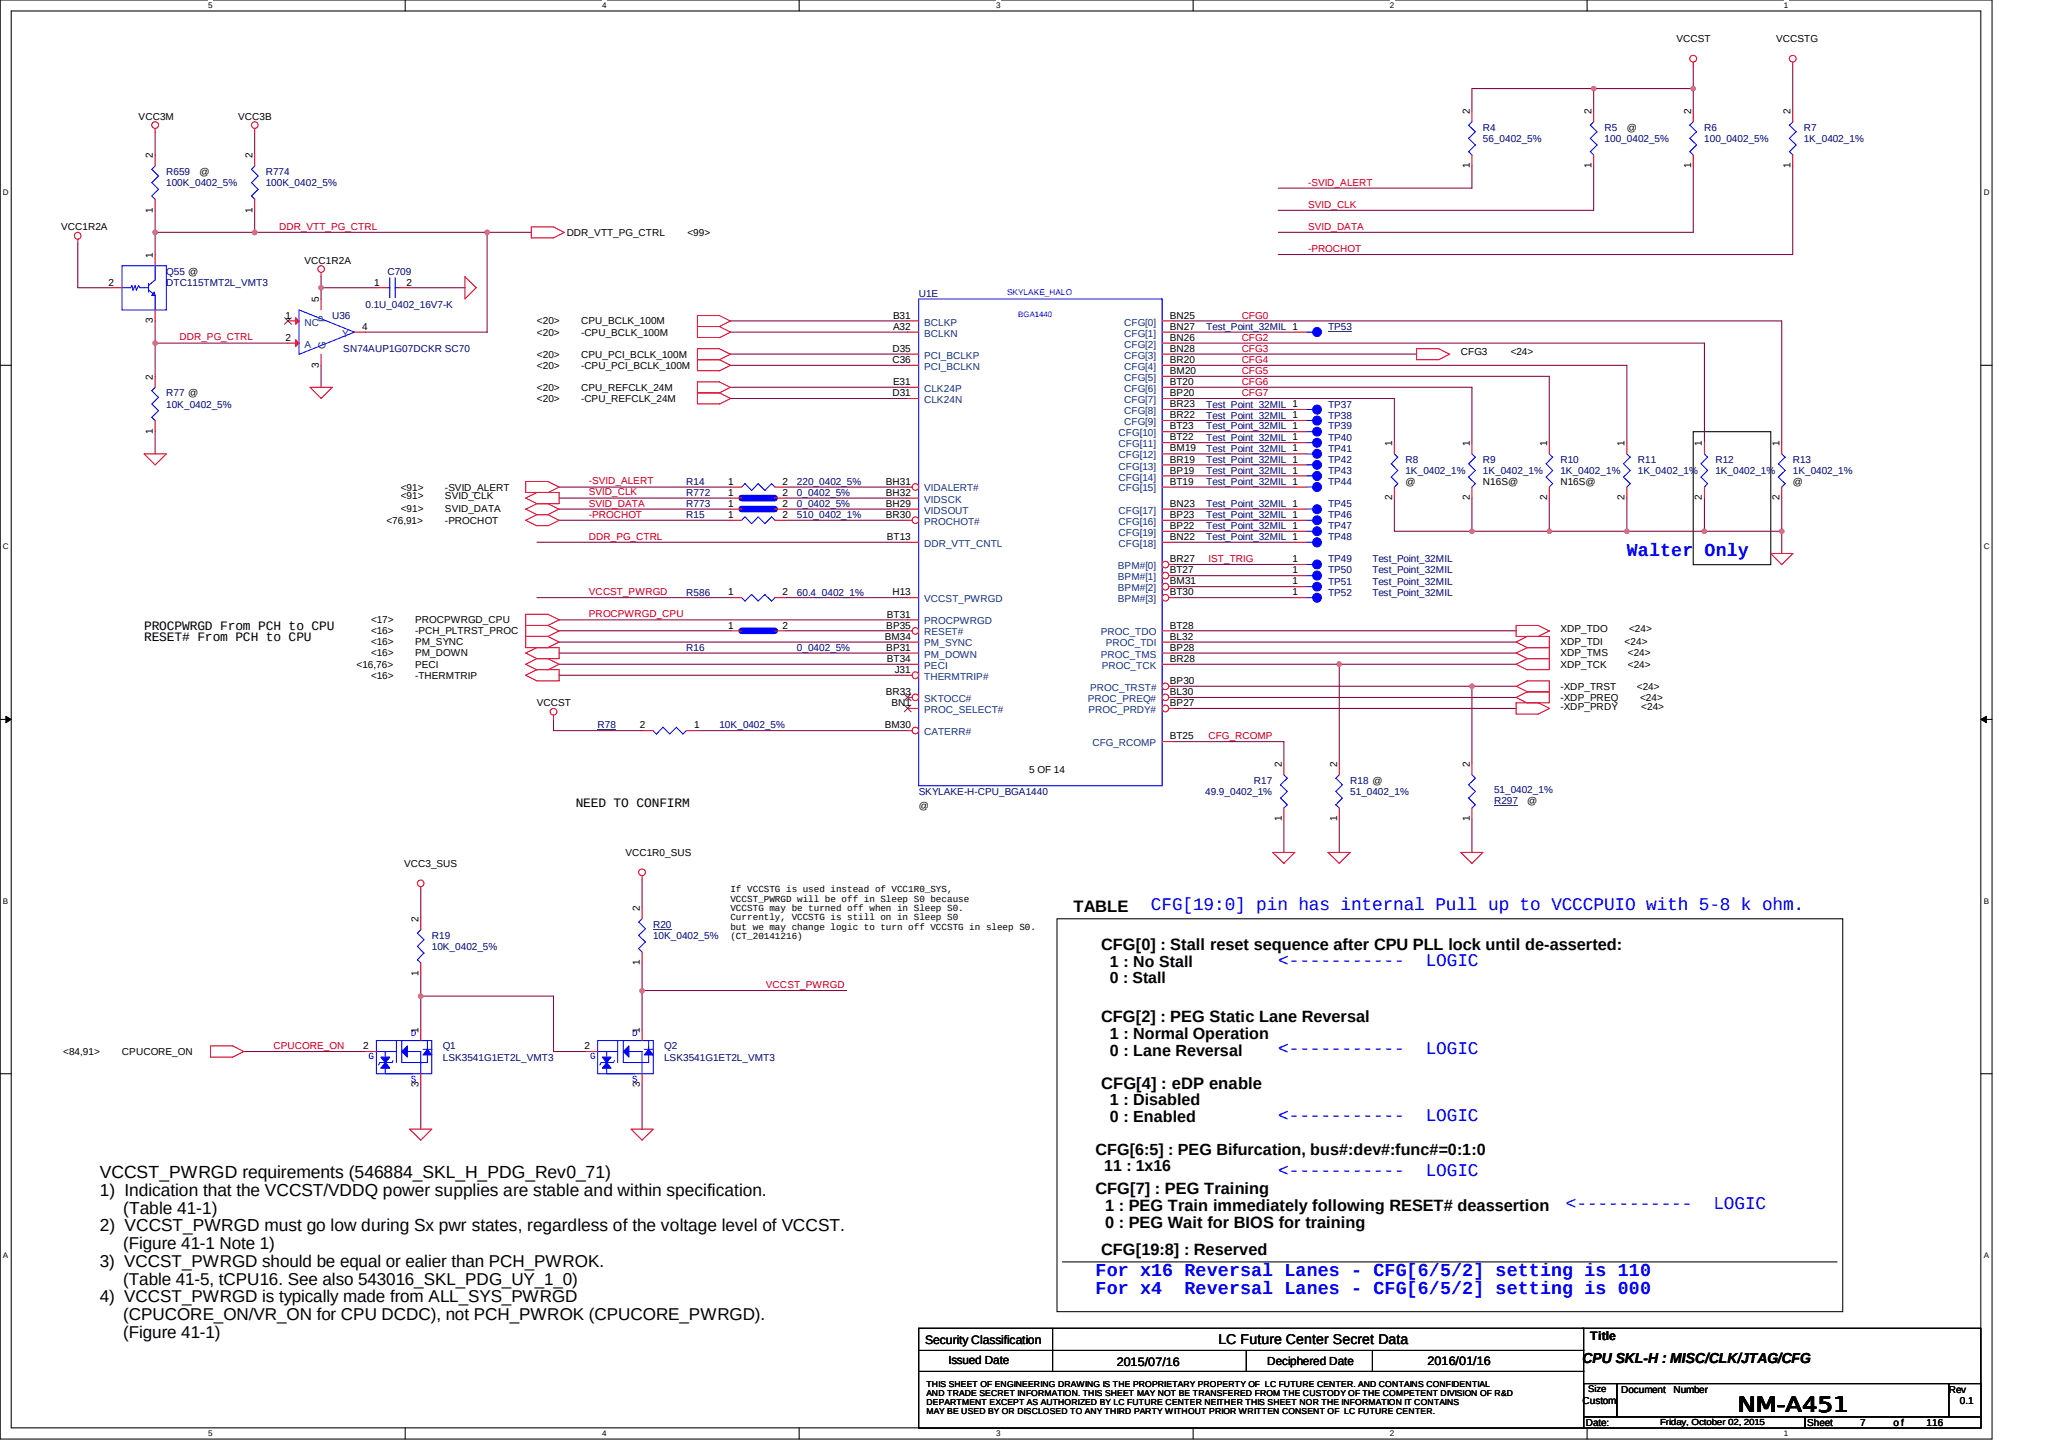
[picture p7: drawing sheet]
<svg xmlns="http://www.w3.org/2000/svg" width="297mm" height="210mm" viewBox="0 0 297 210" stroke-linecap="round" stroke-linejoin="round" font-family="sans-serif">
<defs><g id="words">
<text font-size="3" x="251.4" y="204.1">NM-A451</text>
<g font-size="2.6" fill="#00f">
<text x="235.3" y="80.4">Walter Only</text>
<text x="166.4" y="131.6">CFG[19:0] pin has internal Pull up to VCCCPUIO with 5-8 k ohm.</text>
<text x="184.9" y="139.6">&lt;-----------</text>
<text x="206.2" y="139.6">LOGIC</text>
<text x="184.9" y="152.4">&lt;-----------</text>
<text x="206.2" y="152.4">LOGIC</text>
<text x="184.9" y="162">&lt;-----------</text>
<text x="206.2" y="162">LOGIC</text>
<text x="184.9" y="170">&lt;-----------</text>
<text x="206.2" y="170">LOGIC</text>
<text x="226.4" y="174.8">&lt;-----------</text>
<text x="247.8" y="174.8">LOGIC</text>
<text x="158.4" y="184.5">For x16 Reversal Lanes - CFG[6/5/2] setting is 110</text>
<text x="158.4" y="187.1">For x4</text>
<text x="171.3" y="187.1">Reversal Lanes - CFG[6/5/2] setting is 000</text>
</g>
<g font-size="2.5">
<text x="14.4" y="170.3">VCCST_PWRGD requirements (546884_SKL_H_PDG_Rev0_71)</text>
<text x="14.4" y="172.9">1) Indication that the VCCST/VDDQ power supplies are stable and within specification.</text>
<text x="14.4" y="178">2) VCCST_PWRGD must go low during Sx pwr states, regardless of the voltage level of VCCST.</text>
<text x="17.8" y="175.4">(Table 41-1)</text>
<text x="14.4" y="183.2">3) VCCST_PWRGD should be equal or ealier than PCH_PWROK.</text>
<text x="17.8" y="180.6">(Figure 41-1 Note 1)</text>
<text x="17.8" y="185.7">(Table 41-5, tCPU16. See also 543016_SKL_PDG_UY_1_0)</text>
<text x="14.4" y="188.3">4) VCCST_PWRGD is typically made from ALL_SYS_PWRGD</text>
<text x="17.8" y="190.8">(CPUCORE_ON/VR_ON for CPU DCDC), not PCH_PWROK (CPUCORE_PWRGD).</text>
<text x="17.8" y="193.4">(Figure 41-1)</text>
</g>
<g font-size="2.4">
<text x="155.3" y="131.8">TABLE</text>
<text x="159.2" y="137.4">CFG[0] : Stall reset sequence after CPU PLL lock until de-asserted:</text>
<text x="159.2" y="147.8">CFG[2] : PEG Static Lane Reversal</text>
<text x="159.2" y="157.4">CFG[4] : eDP enable</text>
<text x="158.4" y="172.6">CFG[7] : PEG Training</text>
<text x="159.8" y="175">1 : PEG Train immediately following RESET# deassertion</text>
<text x="159.8" y="177.5">0 : PEG Wait for BIOS for training</text>
<text x="159.2" y="181.4">CFG[19:8] : Reserved</text>
</g>
<g font-size="2.3">
<text x="160.5" y="139.8">1 : No Stall</text>
<text x="160.5" y="142.1">0 : Stall</text>
<text x="160.5" y="150.2">1 : Normal Operation</text>
<text x="160.5" y="152.6">0 : Lane Reversal</text>
<text x="160.5" y="159.8">1 : Disabled</text>
<text x="158.4" y="166.9">CFG[6:5] : PEG Bifurcation, bus#:dev#:func#=0:1:0</text>
<text x="160.5" y="162.2">0 : Enabled</text>
<text x="159.7" y="169.3">11 : 1x16</text>
</g>
<text font-size="2.1" x="228.8" y="197.1">CPU SKL-H : MISC/CLK/JTAG/CFG</text>
<text font-size="2" x="176.2" y="194.3">LC Future Center Secret Data</text>
<g font-size="1.9">
<text x="20.8" y="91.1">PROCPWRGD From PCH to CPU</text>
<text x="20.8" y="92.7">RESET# From PCH to CPU</text>
<text x="83.3" y="116.7">NEED TO CONFIRM</text>
</g>
<g font-size="1.8">
<text x="133.8" y="194.2">Security Classification</text>
<text x="161.5" y="197.5">2015/07/16</text>
<text x="206.4" y="197.3">2016/01/16</text>
<text x="230" y="193.8">Title</text>
</g>
<g font-size="1.7">
<text x="137.2" y="197.2">Issued Date</text>
<text x="183.3" y="197.4">Deciphered Date</text>
</g>
<g font-size="1.4">
<text x="242.5" y="6.1">VCCST</text>
<text x="256.9" y="6.1">VCCSTG</text>
<text x="20" y="17.3">VCC3M</text>
<text x="34.4" y="17.3">VCC3B</text>
<text x="212.5" y="16.5" transform="rotate(-90 212.5 16.5)">2</text>
<text x="230.2" y="16.5" transform="rotate(-90 230.2 16.5)">2</text>
<text x="244.5" y="16.5" transform="rotate(-90 244.5 16.5)">2</text>
<text x="258.9" y="16.5" transform="rotate(-90 258.9 16.5)">2</text>
<text x="22.1" y="22.9" transform="rotate(-90 22.1 22.9)">2</text>
<text x="36.5" y="22.9" transform="rotate(-90 36.5 22.9)">2</text>
<text x="235.3" y="18.9">@</text>
<text x="28.9" y="25.3">@</text>
<text x="212.5" y="24.3" transform="rotate(-90 212.5 24.3)">1</text>
<text x="230.2" y="24.3" transform="rotate(-90 230.2 24.3)">1</text>
<text x="244.5" y="24.3" transform="rotate(-90 244.5 24.3)">1</text>
<text x="258.9" y="24.3" transform="rotate(-90 258.9 24.3)">1</text>
<text x="8.9" y="33.3">VCC1R2A</text>
<text x="22.1" y="30.7" transform="rotate(-90 22.1 30.7)">1</text>
<text x="36.5" y="30.7" transform="rotate(-90 36.5 30.7)">1</text>
<text x="82" y="34.1">DDR_VTT_PG_CTRL</text>
<text x="99.4" y="34.1">&lt;99&gt;</text>
<text x="15.7" y="41.3">2</text>
<text x="22.1" y="37.3" transform="rotate(-90 22.1 37.3)">1</text>
<text x="44" y="38.1">VCC1R2A</text>
<text x="54.1" y="41.3">1</text>
<text x="58.8" y="41.3">2</text>
<text x="22.1" y="46.7" transform="rotate(-90 22.1 46.7)">3</text>
<text x="41.3" y="46.1">1</text>
<text x="46.1" y="43.7" transform="rotate(-90 46.1 43.7)">5</text>
<text x="52.4" y="47.7">4</text>
<text x="77.6" y="46.9">&lt;20&gt;</text>
<text x="84" y="46.9">CPU_BCLK_100M</text>
<text x="129.2" y="47.7">A32</text>
<text x="129.2" y="46.1">B31</text>
<text x="169.2" y="47.7">BN27</text>
<text x="169.2" y="46.1">BN25</text>
<text x="41.3" y="49.3">2</text>
<text x="46.1" y="53.1" transform="rotate(-90 46.1 53.1)">3</text>
<text x="77.6" y="48.5">&lt;20&gt;</text>
<text x="77.6" y="53.3">&lt;20&gt;</text>
<text x="77.6" y="51.7">&lt;20&gt;</text>
<text x="84" y="48.5">-CPU_BCLK_100M</text>
<text x="84" y="53.3">-CPU_PCI_BCLK_100M</text>
<text x="84" y="51.7">CPU_PCI_BCLK_100M</text>
<text x="129.1" y="52.5">C36</text>
<text x="129.1" y="50.9">D35</text>
<text x="169.2" y="50.9">BN28</text>
<text x="169.2" y="49.3">BN26</text>
<text x="169.2" y="52.5">BR20</text>
<text x="211.2" y="51.4">CFG3</text>
<text x="218.5" y="51.4">&lt;24&gt;</text>
<text x="22.1" y="54.9" transform="rotate(-90 22.1 54.9)">2</text>
<text x="77.6" y="58.1">&lt;20&gt;</text>
<text x="77.6" y="56.5">&lt;20&gt;</text>
<text x="84" y="58.1">-CPU_REFCLK_24M</text>
<text x="84" y="56.5">CPU_REFCLK_24M</text>
<text x="129.1" y="57.3">D31</text>
<text x="129.2" y="55.7">E31</text>
<text x="169.2" y="55.7">BT20</text>
<text x="169.2" y="54.1">BM20</text>
<text x="169.2" y="57.3">BP20</text>
<text x="169.2" y="58.9">BR23</text>
<text x="22.1" y="62.7" transform="rotate(-90 22.1 62.7)">1</text>
<text x="169.2" y="63.7">BT22</text>
<text x="169.2" y="65.3">BM19</text>
<text x="169.2" y="62.1">BT23</text>
<text x="169.2" y="60.5">BR22</text>
<text x="201.3" y="64.5" transform="rotate(-90 201.3 64.5)">1</text>
<text x="212.5" y="64.5" transform="rotate(-90 212.5 64.5)">1</text>
<text x="223.7" y="64.5" transform="rotate(-90 223.7 64.5)">1</text>
<text x="234.9" y="64.5" transform="rotate(-90 234.9 64.5)">1</text>
<text x="246.1" y="64.5" transform="rotate(-90 246.1 64.5)">1</text>
<text x="257.4" y="64.5" transform="rotate(-90 257.4 64.5)">1</text>
<text x="58" y="70.9">&lt;91&gt;</text>
<text x="64.3" y="70.9">-SVID_ALERT</text>
<text x="105.3" y="71.7">1</text>
<text x="105.3" y="70.1">1</text>
<text x="113.2" y="71.7">2</text>
<text x="113.2" y="70.1">2</text>
<text x="128.1" y="71.7">BH32</text>
<text x="128.1" y="70.1">BH31</text>
<text x="169.2" y="70.1">BT19</text>
<text x="169.2" y="66.9">BR19</text>
<text x="169.2" y="68.5">BP19</text>
<text x="203.3" y="70.1">@</text>
<text x="214.5" y="70.1">N16S@</text>
<text x="225.7" y="70.1">N16S@</text>
<text x="259.3" y="70.1">@</text>
<text x="55.9" y="75.7">&lt;76,91&gt;</text>
<text x="58" y="74.1">&lt;91&gt;</text>
<text x="58" y="72.2">&lt;91&gt;</text>
<text x="64.3" y="74.1">SVID_DATA</text>
<text x="64.3" y="72.2">SVID_CLK</text>
<text x="64.3" y="75.7">-PROCHOT</text>
<text x="105.3" y="73.3">1</text>
<text x="105.3" y="74.9">1</text>
<text x="113.2" y="73.3">2</text>
<text x="113.2" y="74.9">2</text>
<text x="128.1" y="73.3">BH29</text>
<text x="128.1" y="74.9">BR30</text>
<text x="169.2" y="73.3">BN23</text>
<text x="169.2" y="74.9">BP23</text>
<text x="169.2" y="76.5">BP22</text>
<text x="201.3" y="72.3" transform="rotate(-90 201.3 72.3)">2</text>
<text x="212.5" y="72.3" transform="rotate(-90 212.5 72.3)">2</text>
<text x="223.7" y="72.3" transform="rotate(-90 223.7 72.3)">2</text>
<text x="234.9" y="72.3" transform="rotate(-90 234.9 72.3)">2</text>
<text x="246.1" y="72.3" transform="rotate(-90 246.1 72.3)">2</text>
<text x="257.4" y="72.3" transform="rotate(-90 257.4 72.3)">2</text>
<text x="128.3" y="78.1">BT13</text>
<text x="169.2" y="78.1">BN22</text>
<text x="169.2" y="81.3">BR27</text>
<text x="169.2" y="82.9">BT27</text>
<text x="186.9" y="81.3">1</text>
<text x="186.9" y="82.9">1</text>
<text x="105.3" y="86.1">1</text>
<text x="113.2" y="86.1">2</text>
<text x="128.3" y="89.3">BT31</text>
<text x="129.1" y="86.1">H13</text>
<text x="169.2" y="84.5">BM31</text>
<text x="169.2" y="86.1">BT30</text>
<text x="186.9" y="84.5">1</text>
<text x="186.9" y="86.1">1</text>
<text x="53.7" y="90.1">&lt;17&gt;</text>
<text x="53.7" y="91.7">&lt;16&gt;</text>
<text x="53.7" y="94.9">&lt;16&gt;</text>
<text x="53.7" y="93.3">&lt;16&gt;</text>
<text x="60" y="90.1">PROCPWRGD_CPU</text>
<text x="60" y="91.7">-PCH_PLTRST_PROC</text>
<text x="60" y="94.9">PM_DOWN</text>
<text x="60" y="93.3">PM_SYNC</text>
<text x="105.3" y="90.9">1</text>
<text x="113.2" y="90.9">2</text>
<text x="128" y="92.5">BM34</text>
<text x="128.2" y="94.1">BP31</text>
<text x="128.2" y="90.9">BP35</text>
<text x="128.3" y="95.7">BT34</text>
<text x="169.2" y="92.5">BL32</text>
<text x="169.2" y="90.9">BT28</text>
<text x="169.2" y="95.7">BR28</text>
<text x="169.2" y="94.1">BP28</text>
<text x="225.7" y="91.4">XDP_TDO</text>
<text x="225.7" y="93.3">XDP_TDI</text>
<text x="225.7" y="94.9">XDP_TMS</text>
<text x="234.9" y="93.3">&lt;24&gt;</text>
<text x="235.4" y="94.9">&lt;24&gt;</text>
<text x="235.6" y="91.4">&lt;24&gt;</text>
<text x="51.6" y="96.5">&lt;16,76&gt;</text>
<text x="53.7" y="98.1">&lt;16&gt;</text>
<text x="60" y="96.5">PECI</text>
<text x="60" y="98.1">-THERMTRIP</text>
<text x="128.1" y="100.5">BR33</text>
<text x="129.4" y="97.3">J31</text>
<text x="169.2" y="100.5">BL30</text>
<text x="169.2" y="98.9">BP30</text>
<text x="225.7" y="101.3">-XDP_PREQ</text>
<text x="225.7" y="99.7">-XDP_TRST</text>
<text x="225.7" y="96.5">XDP_TCK</text>
<text x="235.4" y="96.5">&lt;24&gt;</text>
<text x="236.7" y="99.7">&lt;24&gt;</text>
<text x="237.2" y="101.3">&lt;24&gt;</text>
<text x="77.6" y="102.1">VCCST</text>
<text x="92.5" y="105.3">2</text>
<text x="100.4" y="105.3">1</text>
<text x="128" y="105.3">BM30</text>
<text x="128.9" y="102.1">BN1</text>
<text x="169.2" y="102.1">BP27</text>
<text x="169.2" y="106.9">BT25</text>
<text x="225.7" y="102.6">-XDP_PRDY</text>
<text x="237.3" y="102.6">&lt;24&gt;</text>
<text x="148.8" y="111.7">5 OF 14</text>
<text x="185.3" y="110.9" transform="rotate(-90 185.3 110.9)">2</text>
<text x="193.4" y="110.9" transform="rotate(-90 193.4 110.9)">2</text>
<text x="212.5" y="110.9" transform="rotate(-90 212.5 110.9)">2</text>
<text x="132.9" y="117">@</text>
<text x="185.3" y="118.7" transform="rotate(-90 185.3 118.7)">1</text>
<text x="193.4" y="118.7" transform="rotate(-90 193.4 118.7)">1</text>
<text x="212.5" y="118.7" transform="rotate(-90 212.5 118.7)">1</text>
<text x="220.9" y="116.2">@</text>
<text x="58.5" y="125.3">VCC3_SUS</text>
<text x="90.5" y="123.7">VCC1R0_SUS</text>
<text x="92.5" y="131.7" transform="rotate(-90 92.5 131.7)">2</text>
<text x="60.5" y="133.3" transform="rotate(-90 60.5 133.3)">2</text>
<text x="60.5" y="141.1" transform="rotate(-90 60.5 141.1)">1</text>
<text x="92.5" y="139.5" transform="rotate(-90 92.5 139.5)">1</text>
<text x="60.5" y="149.3" transform="rotate(-90 60.5 149.3)">1</text>
<text x="92.5" y="149.3" transform="rotate(-90 92.5 149.3)">1</text>
<text x="9.1" y="152.5">&lt;84,91&gt;</text>
<text x="17.6" y="152.5">CPUCORE_ON</text>
<text x="52.5" y="151.7">2</text>
<text x="84.5" y="151.7">2</text>
<text x="60.5" y="157.1" transform="rotate(-90 60.5 157.1)">3</text>
<text x="92.5" y="157.1" transform="rotate(-90 92.5 157.1)">3</text>
<text x="228.8" y="202.9">Custom</text>
<text x="229.7" y="201.3">Size</text>
<text x="234.5" y="201.3">Document</text>
<text x="242" y="201.3">Number</text>
<text x="281.8" y="201.3">Rev</text>
<text x="283.4" y="202.9">0.1</text>
<text x="229.3" y="206.1">Date:</text>
<text x="261.3" y="206.1">Sheet</text>
<text x="269" y="206.1">7</text>
<text x="273.8" y="206.1">o f</text>
<text x="278.6" y="206.1">116</text>
</g>
<g font-size="1.4" fill="#000080">
<text x="214.5" y="18.9">R4</text>
<text x="214.5" y="20.5">56_0402_5%</text>
<text x="232.1" y="18.9">R5</text>
<text x="232.1" y="20.5">100_0402_5%</text>
<text x="246.5" y="18.9">R6</text>
<text x="246.5" y="20.5">100_0402_5%</text>
<text x="260.9" y="18.9">R7</text>
<text x="260.9" y="20.5">1K_0402_1%</text>
<text x="24" y="25.3">R659</text>
<text x="24" y="26.9">100K_0402_5%</text>
<text x="38.5" y="25.3">R774</text>
<text x="38.5" y="26.9">100K_0402_5%</text>
<text x="24" y="39.7">Q55 @</text>
<text x="24" y="41.3">DTC115TMT2L_VMT3</text>
<text x="56.1" y="39.7">C709</text>
<text x="48" y="46.1">U36</text>
<text x="52.8" y="44.5">0.1U_0402_16V7-K</text>
<text x="132.9" y="42.9">U1E</text>
<text x="174.4" y="47.7">Test_Point_32MIL 1</text>
<text x="192.1" y="47.7">TP53</text>
<text x="49.6" y="50.9">SN74AUP1G07DCKR SC70</text>
<text x="24" y="57.3">R77 @</text>
<text x="24" y="58.9">10K_0402_5%</text>
<text x="174.4" y="58.9">Test_Point_32MIL 1</text>
<text x="192.1" y="58.9">TP37</text>
<text x="174.4" y="62.1">Test_Point_32MIL 1</text>
<text x="174.4" y="60.5">Test_Point_32MIL 1</text>
<text x="174.4" y="63.7">Test_Point_32MIL 1</text>
<text x="174.4" y="65.3">Test_Point_32MIL 1</text>
<text x="192.1" y="62.1">TP39</text>
<text x="192.1" y="60.5">TP38</text>
<text x="192.1" y="63.7">TP40</text>
<text x="192.1" y="65.3">TP41</text>
<text x="99.2" y="71.7">R772</text>
<text x="99.2" y="70.1">R14</text>
<text x="115.3" y="71.7">0_0402_5%</text>
<text x="115.3" y="70.1">220_0402_5%</text>
<text x="174.4" y="66.9">Test_Point_32MIL 1</text>
<text x="174.4" y="68.5">Test_Point_32MIL 1</text>
<text x="174.4" y="70.1">Test_Point_32MIL 1</text>
<text x="192.1" y="66.9">TP42</text>
<text x="192.1" y="68.5">TP43</text>
<text x="192.1" y="70.1">TP44</text>
<text x="203.3" y="66.9">R8</text>
<text x="203.3" y="68.5">1K_0402_1%</text>
<text x="214.5" y="66.9">R9</text>
<text x="214.5" y="68.5">1K_0402_1%</text>
<text x="225.7" y="66.9">R10</text>
<text x="225.7" y="68.5">1K_0402_1%</text>
<text x="236.9" y="66.9">R11</text>
<text x="236.9" y="68.5">1K_0402_1%</text>
<text x="248.1" y="66.9">R12</text>
<text x="248.1" y="68.5">1K_0402_1%</text>
<text x="259.3" y="66.9">R13</text>
<text x="259.3" y="68.5">1K_0402_1%</text>
<text x="99.2" y="73.3">R773</text>
<text x="99.2" y="74.9">R15</text>
<text x="115.3" y="73.3">0_0402_5%</text>
<text x="115.3" y="74.9">510_0402_1%</text>
<text x="174.4" y="73.3">Test_Point_32MIL 1</text>
<text x="174.4" y="74.9">Test_Point_32MIL 1</text>
<text x="174.4" y="76.5">Test_Point_32MIL 1</text>
<text x="192.1" y="73.3">TP45</text>
<text x="192.1" y="74.9">TP46</text>
<text x="192.1" y="76.5">TP47</text>
<text x="174.4" y="78.1">Test_Point_32MIL 1</text>
<text x="192.1" y="78.1">TP48</text>
<text x="192.1" y="81.3">TP49</text>
<text x="192.1" y="82.9">TP50</text>
<text x="198.5" y="81.3">Test_Point_32MIL</text>
<text x="198.5" y="82.9">Test_Point_32MIL</text>
<text x="99.2" y="86.1">R586</text>
<text x="115.3" y="86.1">60.4_0402_1%</text>
<text x="192.1" y="84.5">TP51</text>
<text x="192.1" y="86.1">TP52</text>
<text x="198.5" y="84.5">Test_Point_32MIL</text>
<text x="198.5" y="86.1">Test_Point_32MIL</text>
<text x="99.2" y="94.1">R16</text>
<text x="115.3" y="94.1">0_0402_5%</text>
<text x="86.4" y="105.3">R78</text>
<text x="104" y="105.3">10K_0402_5%</text>
<text x="181.3" y="113.3">R17</text>
<text x="195.3" y="113.3">R18 @</text>
<text x="132.9" y="114.9">SKYLAKE-H-CPU_BGA1440</text>
<text x="174.3" y="114.9">49.9_0402_1%</text>
<text x="195.3" y="114.9">51_0402_1%</text>
<text x="216.1" y="116.2">R297</text>
<text x="216.1" y="114.6">51_0402_1%</text>
<text x="62.4" y="135.7">R19</text>
<text x="62.4" y="137.3">10K_0402_5%</text>
<text x="94.4" y="134.1">R20</text>
<text x="94.4" y="135.7">10K_0402_5%</text>
<text x="64" y="151.7">Q1</text>
<text x="64" y="153.3">LSK3541G1ET2L_VMT3</text>
<text x="96.1" y="151.7">Q2</text>
<text x="96.1" y="153.3">LSK3541G1ET2L_VMT3</text>
</g>
<g font-size="1.4" fill="#f00">
<text x="189.2" y="26.8">-SVID_ALERT</text>
<text x="40.4" y="33.2">DDR_VTT_PG_CTRL</text>
<text x="189.2" y="30">SVID_CLK</text>
<text x="189.2" y="33.2">SVID_DATA</text>
<text x="189.2" y="36.5">-PROCHOT</text>
<text x="179.6" y="46.1">CFG0</text>
<text x="26" y="49.2">DDR_PG_CTRL</text>
<text x="179.6" y="49.3">CFG2</text>
<text x="179.6" y="52.5">CFG4</text>
<text x="179.6" y="50.9">CFG3</text>
<text x="179.6" y="54.1">CFG5</text>
<text x="179.6" y="55.7">CFG6</text>
<text x="179.6" y="57.3">CFG7</text>
<text x="85.2" y="71.6">SVID_CLK</text>
<text x="85.2" y="70">-SVID_ALERT</text>
<text x="85.2" y="73.2">SVID_DATA</text>
<text x="85.2" y="74.9">-PROCHOT</text>
<text x="85.2" y="78">DDR_PG_CTRL</text>
<text x="174.8" y="81.2">IST_TRIG</text>
<text x="85.2" y="86">VCCST_PWRGD</text>
<text x="85.2" y="89.3">PROCPWRGD_CPU</text>
<text x="174.8" y="106.9">CFG_RCOMP</text>
<text x="110.8" y="142.8">VCCST_PWRGD</text>
<text x="39.5" y="151.6">CPUCORE_ON</text>
</g>
<g font-size="1.4" fill="#004080">
<text x="44" y="47.1">NC</text>
<text x="47.1" y="46.6" transform="rotate(-90 47.1 46.6)">P</text>
<text x="133.7" y="47.1">BCLKP</text>
<text x="162.6" y="47.1">CFG[0]</text>
<text x="44" y="50.2">A</text>
<text x="47.1" y="50.4" transform="rotate(-90 47.1 50.4)">G</text>
<text x="49.5" y="48.6">Y</text>
<text x="133.7" y="53.4">PCI_BCLKN</text>
<text x="133.7" y="51.9">PCI_BCLKP</text>
<text x="133.7" y="48.6">BCLKN</text>
<text x="162.6" y="48.6">CFG[1]</text>
<text x="162.6" y="51.9">CFG[3]</text>
<text x="162.6" y="50.2">CFG[2]</text>
<text x="162.6" y="53.4">CFG[4]</text>
<text x="133.7" y="58.2">CLK24N</text>
<text x="133.7" y="56.7">CLK24P</text>
<text x="162.6" y="56.7">CFG[6]</text>
<text x="162.6" y="55">CFG[5]</text>
<text x="162.6" y="58.2">CFG[7]</text>
<text x="162.6" y="59.9">CFG[8]</text>
<text x="161.7" y="64.7">CFG[11]</text>
<text x="161.7" y="63.1">CFG[10]</text>
<text x="162.6" y="61.5">CFG[9]</text>
<text x="133.7" y="71">VIDALERT#</text>
<text x="161.7" y="71">CFG[15]</text>
<text x="161.7" y="66.3">CFG[12]</text>
<text x="161.7" y="67.9">CFG[13]</text>
<text x="161.7" y="69.5">CFG[14]</text>
<text x="133.7" y="72.7">VIDSCK</text>
<text x="133.7" y="74.3">VIDSOUT</text>
<text x="133.7" y="75.8">PROCHOT#</text>
<text x="161.7" y="74.3">CFG[17]</text>
<text x="161.7" y="75.8">CFG[16]</text>
<text x="161.7" y="77.5">CFG[19]</text>
<text x="133.7" y="79.1">DDR_VTT_CNTL</text>
<text x="161.7" y="82.3">BPM#[0]</text>
<text x="161.7" y="83.9">BPM#[1]</text>
<text x="161.7" y="79.1">CFG[18]</text>
<text x="133.7" y="87.1">VCCST_PWRGD</text>
<text x="161.7" y="85.4">BPM#[2]</text>
<text x="161.7" y="87.1">BPM#[3]</text>
<text x="133.7" y="95.1">PM_DOWN</text>
<text x="133.7" y="93.5">PM_SYNC</text>
<text x="133.7" y="91.9">RESET#</text>
<text x="133.7" y="90.3">PROCPWRGD</text>
<text x="159.2" y="91.9">PROC_TDO</text>
<text x="159.2" y="95.1">PROC_TMS</text>
<text x="159.9" y="93.5">PROC_TDI</text>
<text x="133.7" y="101.5">SKTOCC#</text>
<text x="133.7" y="98.2">THERMTRIP#</text>
<text x="133.7" y="96.7">PECI</text>
<text x="157.3" y="101.5">PROC_PREQ#</text>
<text x="157.7" y="99.9">PROC_TRST#</text>
<text x="159.3" y="96.7">PROC_TCK</text>
<text x="133.7" y="103">PROC_SELECT#</text>
<text x="133.7" y="106.3">CATERR#</text>
<text x="157.4" y="103">PROC_PRDY#</text>
<text x="158" y="107.8">CFG_RCOMP</text>
</g>
<g font-size="1.3">
<text x="105.7" y="129">If VCCSTG is used instead of VCC1R0_SYS,</text>
<text x="105.7" y="130.4">VCCST_PWRGD will be off in Sleep S0 because</text>
<text x="105.7" y="131.7">VCCSTG may be turned off when in Sleep S0.</text>
<text x="105.7" y="133">Currently, VCCSTG is still on in Sleep S0</text>
<text x="105.7" y="134.4">but we may change logic to turn off VCCSTG in sleep S0.</text>
<text x="105.7" y="135.7">(CT_20141216)</text>
<text x="240.1" y="206">Friday, October 02, 2015</text>
</g>
<g font-size="1.3" fill="#00f">
<text x="59.4" y="149.8">D</text>
<text x="91.4" y="149.8">D</text>
<text x="53.3" y="153">G</text>
<text x="85.3" y="153">G</text>
<text x="59.4" y="156.4">S</text>
<text x="91.4" y="156.4">S</text>
</g>
<g font-size="1.2">
<text x="30.1" y="1.2">5</text>
<text x="87.1" y="1.2">4</text>
<text x="144" y="1.2">3</text>
<text x="201" y="1.2">2</text>
<text x="258" y="1.2">1</text>
<text x=".4" y="28.2">D</text>
<text x="286.9" y="28.2">D</text>
<text x=".4" y="79.4">C</text>
<text x="286.9" y="79.4">C</text>
<text x=".4" y="130.6">B</text>
<text x="286.9" y="130.6">B</text>
<text x=".4" y="181.8">A</text>
<text x="286.9" y="181.8">A</text>
<text x="134" y="200.5">THIS SHEET OF ENGINEERING DRAWING IS THE PROPRIETARY PROPERTY OF LC FUTURE CENTER. AND CONTAINS CONFIDENTIAL</text>
<text x="134" y="201.8">AND TRADE SECRET INFORMATION. THIS SHEET MAY NOT BE TRANSFERED FROM THE CUSTODY OF THE COMPETENT DIVISION OF R&amp;D</text>
<text x="134" y="203.1">DEPARTMENT EXCEPT AS AUTHORIZED BY LC FUTURE CENTER NEITHER THIS SHEET NOR THE INFORMATION IT CONTAINS</text>
<text x="30.1" y="207.6">5</text>
<text x="87.1" y="207.6">4</text>
<text x="134" y="204.4">MAY BE USED BY OR DISCLOSED TO ANY THIRD PARTY WITHOUT PRIOR WRITTEN CONSENT OF LC FUTURE CENTER.</text>
<text x="144" y="207.6">3</text>
<text x="201" y="207.6">2</text>
<text x="258" y="207.6">1</text>
</g>
<text font-size="1.2" fill="#00f" x="145.7" y="42.7">SKYLAKE_HALO</text>
<text font-size="1.1" fill="#00f" x="147.2" y="45.8">BGA1440</text>
</g></defs>
<path d="M0 0h288.1v208h-288.1zM1.6 1.6h284.9v204.8h-284.9z" fill="none" stroke="#000" stroke-width=".15"/>
<g fill="#fff">
<path d="M30.1 .1h.7v1.3h-.7z" fill-rule="evenodd"/>
<path d="M30.1 206.6h.7v1.3h-.7z" fill-rule="evenodd"/>
</g>
<path d="M58.6 0v1.6M58.6 206.4v1.6" fill="none" stroke="#000" stroke-width=".15"/>
<g fill="#fff">
<path d="M87.1 .1h.6v1.3h-.6z" fill-rule="evenodd"/>
<path d="M87.1 206.6h.6v1.3h-.6z" fill-rule="evenodd"/>
</g>
<path d="M115.6 0v1.6M115.6 206.4v1.6" fill="none" stroke="#000" stroke-width=".15"/>
<g fill="#fff">
<path d="M144 .1h.7v1.3h-.7z" fill-rule="evenodd"/>
<path d="M144 206.6h.7v1.3h-.7z" fill-rule="evenodd"/>
</g>
<path d="M172.5 0v1.6M172.5 206.4v1.6" fill="none" stroke="#000" stroke-width=".15"/>
<g fill="#fff">
<path d="M201 .1h.6v1.3h-.6z" fill-rule="evenodd"/>
<path d="M201 206.6h.6v1.3h-.6z" fill-rule="evenodd"/>
</g>
<path d="M229.5 0v1.6M229.5 206.4v1.6" fill="none" stroke="#000" stroke-width=".15"/>
<g fill="#fff">
<path d="M258 .1h.6v1.3h-.6z" fill-rule="evenodd"/>
<path d="M258 206.6h.6v1.3h-.6z" fill-rule="evenodd"/>
<path d="M.4 27.2h.9v1.3h-.9z" fill-rule="evenodd"/>
<path d="M286.9 27.2h.8v1.3h-.8z" fill-rule="evenodd"/>
<path d="M.4 78.4h.9v1.3h-.9z" fill-rule="evenodd"/>
<path d="M286.9 78.4h.8v1.3h-.8z" fill-rule="evenodd"/>
</g>
<path d="M0 52.8h1.6M286.5 52.8h1.6" fill="none" stroke="#000" stroke-width=".15"/>
<g fill="#fff">
<path d="M.4 129.6h.8v1.3h-.8z" fill-rule="evenodd"/>
<path d="M286.9 129.6h.8v1.3h-.8z" fill-rule="evenodd"/>
</g>
<path d="M0 104h1.6M286.5 104h1.6" fill="none" stroke="#000" stroke-width=".15"/>
<path d="M.8 103.5l.8 .5-.8 .5zM286.5 104l.8-.5v1z" fill="#000"/>
<path d="M.8 103.5l.8 .5-.8 .5zM286.5 104l.8-.5v1z" fill="none" stroke="#000" stroke-width=".14"/>
<g fill="#fff">
<path d="M.4 180.8h.8v1.3h-.8z" fill-rule="evenodd"/>
<path d="M286.9 180.8h.8v1.3h-.8z" fill-rule="evenodd"/>
</g>
<path d="M244.9 62.4h11.2v19.2h-11.2zM152.9 132.8h113.6v56.8h-113.6zM0 155.2h1.6M286.5 155.2h1.6M153.6 182.4h112.1" fill="none" stroke="#000" stroke-width=".15"/>
<g fill="none" stroke="#800040" stroke-width=".15">
<path d="M105.7 48h25.5M105.7 46.4h25.5M105.7 51.2h25.5M105.7 52.8h25.5M105.7 57.6h25.5M105.7 56h25.5M77.6 78.4h53.6M80.9 75.2h24.8M80.9 72h24.8M80.9 73.6h24.8M80.9 70.4h24.8M113.7 75.2h17.5"/>
<path d="M113.7 70.4h17.5M77.6 86.4h28.1M80.9 89.6h50.3M80.9 91.2h24.8M80.9 92.8h50.3M80.9 94.4h50.3M80.9 96h50.3M80.9 97.6h50.3M113.7 91.2h17.5M92.9 143.2h29.5"/>
</g>
<circle cx="92.9" cy="143.2" r=".32" fill="#f0f"/>
<circle cx="92.9" cy="143.2" r=".32" fill="none" stroke="#f0f" stroke-width=".15"/>
<path d="M60.9 128.8v4M35.2 152h17.6M60.9 140.8v3.2h19.1M60.9 156.8v6.4M92.9 156.8v6.4" fill="none" stroke="#800040" stroke-width=".15"/>
<circle cx="60.8" cy="144" r=".32" fill="#f0f"/>
<circle cx="60.8" cy="144" r=".32" fill="none" stroke="#f0f" stroke-width=".15"/>
<path d="M201.6 72v4.8h11.3M257.7 76.8v3.2M169.7 91.2h49.6M169.7 92.8h49.6M169.7 94.4h49.6M193.7 96h25.6M169.7 107.2h16v3.2M185.7 118.4v4.8M92.9 127.2v4M92.9 139.2v9.6M60.9 144v4.8M80 144v8h4.8" fill="none" stroke="#800040" stroke-width=".15"/>
<circle cx="257.7" cy="76.8" r=".32" fill="#f0f"/>
<circle cx="257.7" cy="76.8" r=".32" fill="none" stroke="#f0f" stroke-width=".15"/>
<path d="M212.9 72v4.8h11.1" fill="none" stroke="#800040" stroke-width=".15"/>
<circle cx="224.1" cy="76.8" r=".31" fill="#f0f"/>
<circle cx="224.1" cy="76.8" r=".31" fill="none" stroke="#f0f" stroke-width=".15"/>
<circle cx="212.9" cy="76.8" r=".32" fill="#f0f"/>
<circle cx="212.9" cy="76.8" r=".32" fill="none" stroke="#f0f" stroke-width=".15"/>
<path d="M224 72v4.8h11.3v-4.8M246.5 76.8h11.2" fill="none" stroke="#800040" stroke-width=".15"/>
<circle cx="246.5" cy="76.8" r=".33" fill="#f0f"/>
<circle cx="246.5" cy="76.8" r=".33" fill="none" stroke="#f0f" stroke-width=".15"/>
<path d="M169.7 46.4h88v17.6M246.5 72v4.8h-11.2M257.7 72v4.8" fill="none" stroke="#800040" stroke-width=".15"/>
<circle cx="235.3" cy="76.8" r=".32" fill="#f0f"/>
<circle cx="235.3" cy="76.8" r=".32" fill="none" stroke="#f0f" stroke-width=".15"/>
<path d="M230.5 12.8h-17.6v3.2M184.9 30.4h45.6M184.9 33.6h60M212.9 24v3.2h-28M169.7 49.6h76.8v14.4M169.7 52.8h65.6v11.2M169.7 54.4h54.3v9.6M169.7 56h43.2v8M169.7 57.6h31.9v6.4" fill="none" stroke="#800040" stroke-width=".15"/>
<circle cx="230.5" cy="12.8" r=".32" fill="#f0f"/>
<circle cx="230.5" cy="12.8" r=".32" fill="none" stroke="#f0f" stroke-width=".15"/>
<path d="M244.9 9.6v3.2h-14.4v3.2" fill="none" stroke="#800040" stroke-width=".15"/>
<circle cx="244.9" cy="12.8" r=".32" fill="#f0f"/>
<circle cx="244.9" cy="12.8" r=".32" fill="none" stroke="#f0f" stroke-width=".15"/>
<path d="M244.9 12.8v3.2M259.3 9.6v6.4M230.5 24v6.4M244.9 24v9.6M259.3 24v12.8h-74.4M193.7 96v14.4M193.7 118.4v4.8" fill="none" stroke="#800040" stroke-width=".15"/>
<circle cx="193.7" cy="96" r=".33" fill="#f0f"/>
<circle cx="193.7" cy="96" r=".33" fill="none" stroke="#f0f" stroke-width=".15"/>
<g fill="none" stroke="#800040" stroke-width=".15">
<path d="M169.7 51.2h35.2M169.7 59.2h17.6M169.7 48h17.6M169.7 78.4h17.6M169.7 76.8h17.6M169.7 75.2h17.6M169.7 73.6h17.6M169.7 70.4h17.6M169.7 68.8h17.6M169.7 67.2h17.6M169.7 65.6h17.6M169.7 64h17.6"/>
<path d="M169.7 62.4h17.6M169.7 60.8h17.6M113.7 86.4h17.5M169.7 96h24M212.9 99.2v11.2M80 104v1.6h12.9M100.9 105.6h30.3"/>
</g>
<circle cx="212.9" cy="99.2" r=".32" fill="#f0f"/>
<circle cx="212.9" cy="99.2" r=".32" fill="none" stroke="#f0f" stroke-width=".15"/>
<path d="M22.4 30.4v3.2M113.7 72h17.5M113.7 73.6h17.5M169.7 99.2h49.6M169.7 86.4h17.6M169.7 81.6h17.6M169.7 83.2h17.6M169.7 84.8h17.6M169.7 102.4h49.6M169.7 100.8h49.6M212.9 118.4v4.8" fill="none" stroke="#800040" stroke-width=".15"/>
<circle cx="22.4" cy="33.6" r=".33" fill="#f0f"/>
<circle cx="22.4" cy="33.6" r=".33" fill="none" stroke="#f0f" stroke-width=".15"/>
<path d="M36.8 19.2v3.2M36.8 30.4v3.2h-14.4M22.4 49.6h19.2M46.4 40v1.6M46.4 52.8v3.2" fill="none" stroke="#800040" stroke-width=".15"/>
<circle cx="46.4" cy="41.6" r=".31" fill="#f0f"/>
<circle cx="46.4" cy="41.6" r=".31" fill="none" stroke="#f0f" stroke-width=".15"/>
<path d="M22.4 33.6v3.2M70.4 33.6h6.4M22.4 62.4v3.2" fill="none" stroke="#800040" stroke-width=".15"/>
<circle cx="70.4" cy="33.6" r=".33" fill="#f0f"/>
<circle cx="70.4" cy="33.6" r=".33" fill="none" stroke="#f0f" stroke-width=".15"/>
<path d="M22.4 19.2v3.2M11.3 41.6h4.8M22.4 49.6v4.8" fill="none" stroke="#800040" stroke-width=".15"/>
<circle cx="22.4" cy="49.6" r=".32" fill="#f0f"/>
<circle cx="22.4" cy="49.6" r=".32" fill="none" stroke="#f0f" stroke-width=".15"/>
<path d="M11.3 35.2v6.4M36.8 33.6h33.6M22.4 46.4v3.2M52.8 48h17.6" fill="none" stroke="#800040" stroke-width=".15"/>
<circle cx="36.8" cy="33.6" r=".33" fill="#f0f"/>
<circle cx="36.8" cy="33.6" r=".33" fill="none" stroke="#f0f" stroke-width=".15"/>
<path d="M70.4 33.6v14.4M54.4 41.6h-8v1.6M59.2 41.6h8" fill="none" stroke="#800040" stroke-width=".15"/>
<g fill="none" stroke="#f00" stroke-width=".15">
<path d="M22.4 18.6v.6M36.8 18.6v.6M244.9 9v.6M259.3 9v.6M11.3 34.6v.6M46.4 39.4v.6M81.6 33.6l-1.6 .8h-3.2v-1.6h3.2l1.6 .8M46.4 57.6l1.6-1.6h-3.2l1.7 1.6M67.2 40l1.7 1.6-1.7 1.6zM100.9 47.2h3.1M100.9 52h3.1M100.9 56.8h3.1"/>
<path d="M104 47.2l1.7 .8-1.7 .8M104 52l1.7 .8-1.7 .8M104 56.8l1.7 .8-1.7 .8M105.7 46.4l-1.7-.8h-3.1v3.2h3.1M105.7 51.2l-1.7-.8h-3.1v3.2h3.1M105.7 56l-1.7-.8h-3.1v3.2h3.1M105.7 46.4l-1.7 .8M105.7 51.2l-1.7 .8M105.7 56l-1.7 .8M209.7 51.2l-1.6 .8h-3.2v-1.6h3.2l1.6 .8M20.8 65.6h3.2l-1.6 1.6zM76 73.6l1.6 .8"/>
<path d="M77.6 72.8l-1.6 .8M77.6 74.4h1.6M77.6 71.2l-1.6 .8 1.6 .8M77.6 74.4l-1.6 .8 1.6 .8M77.6 76h1.6M79.2 71.2l1.7-.8-1.7-.8h-3.2v1.6h4.9v1.6h-3.3M79.2 72.8l1.7 .8M79.2 74.4l1.7 .8-1.7 .8M80.9 73.6l-1.7 .8M76 97.6l1.6-.8h3.3v1.6h-3.3zM76 90.4h3.2M76 92h3.2"/>
<path d="M77.6 93.6l-1.6 .8 1.6 .8M77.6 95.2l-1.6 .8 1.6 .8M79.2 90.4l1.7-.8-1.7-.8h-3.2v4.8h4.9v1.6h-3.3M79.2 90.4l1.7 .8M79.2 92l1.7 .8-1.7 .8M79.2 95.2l1.7 .8-1.7 .8M80.9 91.2l-1.7 .8M219.3 99.2l1.6-.8h3.1v3.2h-4.7v1.6h3.2l1.6-.8-1.6-.8M219.3 99.2l1.6 .8M220.9 93.6h3.1M220.9 95.2h3.1M220.9 92l-1.6 .8 1.6 .8"/>
<path d="M220.9 93.6l-1.6 .8 1.6 .8M224.1 91.2l-1.6-.8h-3.2v1.6h4.7v4.8h-3.1l-1.6-.8 1.6-.8M224.1 91.2l-1.6 .8M259.3 80h-3.2l1.6 1.6 1.6-1.6M80 103.4v.6M220.9 100l-1.6 .8 1.6 .8M220.9 100h3.1M60.9 128.2v.6M92.9 126.6v.6M184 123.2h3.3l-1.6 1.6zM192.1 123.2h3.2l-1.6 1.6zM211.2 123.2h3.3l-1.6 1.6z"/>
<path d="M30.4 151.2h3.3l1.5 .8-1.5 .8h-3.3zM59.2 163.2h3.2l-1.5 1.6zM94.4 163.2h-3.1l1.6 1.6 1.6-1.6"/>
<circle cx="22.4" cy="18.1" r=".49"/>
<circle cx="36.8" cy="18.1" r=".48"/>
<circle cx="244.9" cy="8.5" r=".49"/>
<circle cx="259.3" cy="8.5" r=".48"/>
<circle cx="11.2" cy="34.1" r=".48"/>
<circle cx="46.4" cy="38.9" r=".48"/>
<circle cx="80.1" cy="102.9" r=".49"/>
<circle cx="60.8" cy="127.7" r=".48"/>
<circle cx="92.9" cy="126.1" r=".49"/>
</g>
<path d="M132.9 192h96.1v3.2h-96.1zM132.9 195.2h96.1v3.1h-96.1zM132.9 198.3h96.1v8.1h-96.1zM152.2 192v6.3M180.2 195.2v3.1M198.5 195.2v3.1M228.8 192h57.7v8M229 200h4.8v4.8h-4.8zM229 204.8h32.1v1.6h-32.1zM233.8 200h48v4.8h-48zM261 204.8h25.5v1.6h-25.5zM281.8 200h4.7v4.8h-4.7z" fill="none" stroke="#000" stroke-width=".15"/>
<circle cx="190.5" cy="84.8" r=".64" fill="#00f"/>
<g fill="none" stroke="#00f" stroke-width=".15">
<path d="M188.9 84.8h.9"/>
<circle cx="190.5" cy="84.8" r=".64"/>
</g>
<path d="M187.3 84.8h1.6" fill="none" stroke="#f00" stroke-width=".15"/>
<circle cx="190.5" cy="73.6" r=".64" fill="#00f"/>
<g fill="none" stroke="#00f" stroke-width=".15">
<path d="M188.9 73.6h.9"/>
<circle cx="190.5" cy="73.6" r=".64"/>
</g>
<path d="M187.3 73.6h1.6" fill="none" stroke="#f00" stroke-width=".15"/>
<path d="M58.1 152l.8-.8v1.6z" fill="#00f"/>
<path d="M58.1 152l.8-.8v1.6z" fill="none" stroke="#00f" stroke-width=".15"/>
<path d="M61.8 151.7l.6 .8h-1.2z" fill="#00f"/>
<path d="M56.8 153.3l-.1 .3h-1.8l-.1 .4M57.3 150.4v3.2M58.9 152h2v1.6M61.2 151.7h1.2M61.8 151.7l.6 .8h-1.2zM61.8 151.7v-1.3h-3.7v3.2h3.7v-1.1" fill="none" stroke="#00f" stroke-width=".15"/>
<path d="M55.7 153.6l.7 .8h-1.3z" fill="#00f"/>
<path d="M55.7 153.6l.7 .8h-1.3z" fill="none" stroke="#00f" stroke-width=".15"/>
<path d="M55.1 152.8h1.3l-.7 .8z" fill="#00f"/>
<path d="M21.9 26.4l1 1-1 .9 .5 .5M22.4 24l-.5 .5 1 .9-1 1M54.4 150.4h8v4.8h-8zM54.4 152h2.9M55.1 152.8h1.3l-.7 .8zM55.7 152v.8M55.7 154.4v.8h4M60.9 153.6v1.6" fill="none" stroke="#00f" stroke-width=".15"/>
<path d="M22.4 22.4v1.6M22.4 28.8v1.6M52.8 152h1.6M60.9 148.8v1.6M60.9 155.2v1.6" fill="none" stroke="#f00" stroke-width=".15"/>
<circle cx="190.5" cy="86.4" r=".64" fill="#00f"/>
<g fill="none" stroke="#00f" stroke-width=".15">
<path d="M188.9 86.4h.9"/>
<circle cx="190.5" cy="86.4" r=".64"/>
</g>
<path d="M187.3 86.4h1.6" fill="none" stroke="#f00" stroke-width=".15"/>
<circle cx="190.5" cy="75.2" r=".64" fill="#00f"/>
<g fill="none" stroke="#00f" stroke-width=".15">
<path d="M188.9 75.2h.9M223.6 67l.9 1-.9 1 .9 .9-.5 .5M224 65.6l.5 .5M224.5 66.1l-.9 1"/>
<circle cx="190.5" cy="75.2" r=".64"/>
</g>
<path d="M105.7 72h1.5M112 72h1.7M187.3 75.2h1.6M224 64v1.6M224 70.4v1.6" fill="none" stroke="#f00" stroke-width=".15"/>
<path d="M107.2 72h4.8" fill="none" stroke="#00f" stroke-width=".95"/>
<path d="M90.1 152l.8-.8v1.6z" fill="#00f"/>
<path d="M90.1 152l.8-.8v1.6z" fill="none" stroke="#00f" stroke-width=".15"/>
<path d="M93.8 151.7l.7 .8h-1.3z" fill="#00f"/>
<path d="M88.9 153.3l-.2 .3h-1.8l-.2 .4M89.3 150.4v3.2M90.9 152h2v1.6M93.2 151.7h1.2M93.8 151.7l.7 .8h-1.3zM93.8 151.7v-1.3h-3.7v3.2h3.7v-1.1" fill="none" stroke="#00f" stroke-width=".15"/>
<path d="M87.7 153.6l.7 .8h-1.3z" fill="#00f"/>
<path d="M87.7 153.6l.7 .8h-1.3z" fill="none" stroke="#00f" stroke-width=".15"/>
<path d="M87.1 152.8h1.3l-.7 .8z" fill="#00f"/>
<path d="M86.4 150.4h8.1v4.8h-8.1zM86.4 152h2.9M87.1 152.8h1.3l-.7 .8zM87.7 152v.8M87.7 154.4v.8h4M92.9 153.6v1.6" fill="none" stroke="#00f" stroke-width=".15"/>
<path d="M84.8 152h1.6M92.9 148.8v1.6M92.9 155.2v1.6" fill="none" stroke="#f00" stroke-width=".15"/>
<circle cx="190.5" cy="76.8" r=".64" fill="#00f"/>
<g fill="none" stroke="#00f" stroke-width=".15">
<path d="M132.9 43.2h35.2v70.4h-35.2zM188.9 76.8h.9M257.2 67l1 1-1 1 1 .9-.5 .5M257.7 65.6l.5 .5M258.2 66.1l-1 1"/>
<circle cx="190.5" cy="76.8" r=".64"/>
</g>
<path d="M187.3 76.8h1.6M257.7 64v1.6M257.7 70.4v1.6M105.7 91.2h1.5M112 91.2h1.7M131.2 102.4h1.7" fill="none" stroke="#f00" stroke-width=".15"/>
<path d="M107.2 91.2h4.8" fill="none" stroke="#00f" stroke-width=".95"/>
<path d="M130.8 101.9l1 1M131.7 101.9l-.9 1" fill="none" stroke="#804000" stroke-width=".14"/>
<circle cx="132.4" cy="105.6" r=".48" fill="#fff"/>
<g fill="none" stroke="#f00" stroke-width=".15">
<path d="M131.2 105.6h.7"/>
<circle cx="132.4" cy="105.6" r=".48"/>
</g>
<circle cx="132.4" cy="100.8" r=".48" fill="#fff"/>
<g fill="none" stroke="#f00" stroke-width=".15">
<path d="M131.2 94.4h1.7M131.2 92.8h1.7M131.2 100.8h.7"/>
<circle cx="132.4" cy="100.8" r=".48"/>
</g>
<path d="M130.8 100.3l1 1M131.7 100.3l-.9 1" fill="none" stroke="#804000" stroke-width=".14"/>
<circle cx="132.4" cy="91.2" r=".48" fill="#fff"/>
<g fill="none" stroke="#f00" stroke-width=".15">
<path d="M131.2 57.6h1.7M168.1 57.6h1.6M168.1 48h1.6M168.1 51.2h1.6M168.1 46.4h1.6M168.1 49.6h1.6M168.1 52.8h1.6M168.1 56h1.6M168.1 54.4h1.6M168.1 59.2h1.6M168.1 73.6h1.6M168.1 70.4h1.6"/>
<path d="M168.1 75.2h1.6M168.1 64h1.6M168.1 65.6h1.6M168.1 62.4h1.6M168.1 60.8h1.6M168.1 78.4h1.6M168.1 67.2h1.6M168.1 68.8h1.6M168.1 76.8h1.6M131.2 91.2h.7M131.2 89.6h1.7M131.2 86.4h1.7"/>
<path d="M168.1 92.8h1.6"/>
<circle cx="132.4" cy="91.2" r=".48"/>
</g>
<circle cx="168.5" cy="100.8" r=".48" fill="#fff"/>
<g fill="none" stroke="#f00" stroke-width=".15">
<path d="M169 100.8h.7"/>
<circle cx="168.5" cy="100.8" r=".48"/>
</g>
<circle cx="168.5" cy="102.4" r=".48" fill="#fff"/>
<g fill="none" stroke="#f00" stroke-width=".15">
<path d="M131.2 56h1.7M131.2 52.8h1.7M131.2 51.2h1.7M131.2 48h1.7M131.2 72h1.7M131.2 73.6h1.7M168.1 91.2h1.6M169 102.4h.7"/>
<circle cx="168.5" cy="102.4" r=".48"/>
</g>
<circle cx="132.4" cy="75.2" r=".48" fill="#fff"/>
<g fill="none" stroke="#f00" stroke-width=".15">
<path d="M131.2 75.2h.7M131.2 78.4h1.7M168.1 107.2h1.6"/>
<circle cx="132.4" cy="75.2" r=".48"/>
</g>
<circle cx="168.5" cy="99.2" r=".48" fill="#fff"/>
<g fill="none" stroke="#f00" stroke-width=".15">
<path d="M168.1 96h1.6M168.1 94.4h1.6M169 99.2h.7"/>
<circle cx="168.5" cy="99.2" r=".48"/>
</g>
<circle cx="132.4" cy="70.4" r=".48" fill="#fff"/>
<g fill="none" stroke="#f00" stroke-width=".15">
<path d="M131.2 70.4h.7"/>
<circle cx="132.4" cy="70.4" r=".48"/>
</g>
<circle cx="132.4" cy="97.6" r=".48" fill="#fff"/>
<g fill="none" stroke="#f00" stroke-width=".15">
<path d="M131.2 46.4h1.7M131.2 97.6h.7M131.2 96h1.7"/>
<circle cx="132.4" cy="97.6" r=".48"/>
</g>
<circle cx="168.5" cy="81.6" r=".48" fill="#fff"/>
<g fill="none" stroke="#f00" stroke-width=".15">
<path d="M169 81.6h.7"/>
<circle cx="168.5" cy="81.6" r=".48"/>
</g>
<circle cx="168.5" cy="83.2" r=".48" fill="#fff"/>
<g fill="none" stroke="#f00" stroke-width=".15">
<path d="M169 83.2h.7"/>
<circle cx="168.5" cy="83.2" r=".48"/>
</g>
<circle cx="168.5" cy="84.8" r=".49" fill="#fff"/>
<g fill="none" stroke="#f00" stroke-width=".15">
<path d="M169 84.8h.7"/>
<circle cx="168.5" cy="84.8" r=".49"/>
</g>
<circle cx="168.5" cy="86.4" r=".48" fill="#fff"/>
<g fill="none" stroke="#f00" stroke-width=".15">
<path d="M169 86.4h.7"/>
<circle cx="168.5" cy="86.4" r=".48"/>
</g>
<circle cx="190.5" cy="78.4" r=".64" fill="#00f"/>
<g fill="none" stroke="#00f" stroke-width=".15">
<path d="M188.9 78.4h.9M94.4 105.6l.5 .5 1-1 1 1M97.8 105.1l1 1M97.8 105.1l-1 1M99.3 105.6l-.6 .5"/>
<circle cx="190.5" cy="78.4" r=".64"/>
</g>
<path d="M187.3 78.4h1.6M92.9 105.6h1.5M99.2 105.6h1.7" fill="none" stroke="#f00" stroke-width=".15"/>
<path d="M86.4 105.5h2.7" fill="none" stroke="#000080" stroke-width=".14"/>
<circle cx="190.5" cy="81.6" r=".64" fill="#00f"/>
<g fill="none" stroke="#00f" stroke-width=".15">
<path d="M230.5 17.6l-.5 .5 1 1-1 .9 1 1-1 .9M259.3 17.6l-.5 .5 1 1-1 .9 1 1-1 .9M230 21.9l.5 .5M258.8 21.9l.5 .5M107.2 70.4l.5-.5 1 1 .9-1 1 1M112.1 70.4l-.5-.5-1 1M188.9 81.6h.9M92.4 133.3l.9 1-.9 .9 .9 1-.9 .9 .5 .5M92.9 132.8l-.5 .5"/>
<circle cx="190.5" cy="81.6" r=".64"/>
</g>
<path d="M230.5 16v1.6M259.3 16v1.6M230.5 22.4v1.6M259.3 22.4v1.6M105.7 70.4h1.5M105.7 73.6h1.5M112 70.4h1.7M112 73.6h1.7M187.3 81.6h1.6M92.9 131.2v1.6M92.9 137.6v1.6" fill="none" stroke="#f00" stroke-width=".15"/>
<path d="M107.2 73.6h4.8" fill="none" stroke="#00f" stroke-width=".95"/>
<path d="M94.4 134.3h2.7" fill="none" stroke="#000080" stroke-width=".14"/>
<circle cx="190.5" cy="48" r=".64" fill="#00f"/>
<g fill="none" stroke="#00f" stroke-width=".15">
<path d="M188.9 48h.9"/>
<circle cx="190.5" cy="48" r=".64"/>
</g>
<path d="M192.1 47.9h3.4" fill="none" stroke="#000080" stroke-width=".14"/>
<path d="M187.3 48h1.6" fill="none" stroke="#f00" stroke-width=".15"/>
<circle cx="190.5" cy="59.2" r=".64" fill="#00f"/>
<g fill="none" stroke="#00f" stroke-width=".15">
<path d="M188.9 59.2h.9M234.8 67l1 1-1 1 1 .9-.5 .5M235.3 65.6l.5 .5M235.8 66.1l-1 1"/>
<circle cx="190.5" cy="59.2" r=".64"/>
</g>
<path d="M187.3 59.2h1.6M235.3 64v1.6M235.3 70.4v1.6" fill="none" stroke="#f00" stroke-width=".15"/>
<circle cx="190.5" cy="62.4" r=".64" fill="#00f"/>
<g fill="none" stroke="#00f" stroke-width=".15">
<path d="M43.3 51.2v-6.4l8 3.2-8 3.2M188.9 62.4h.9"/>
<circle cx="190.5" cy="62.4" r=".64"/>
</g>
<path d="M187.3 62.4h1.6" fill="none" stroke="#f00" stroke-width=".15"/>
<path d="M42.8 45.9l.5 .5-.5 .5z" fill="#f00"/>
<path d="M41.6 46.4h1.7M42.8 45.9l.5 .5-.5 .5z" fill="none" stroke="#f00" stroke-width=".15"/>
<path d="M41.2 45.9l1 1M42.1 45.9l-1 1" fill="none" stroke="#804000" stroke-width=".14"/>
<path d="M42.8 49.1l.5 .5-.5 .5z" fill="#f00"/>
<path d="M41.6 49.6h1.7M42.8 49.1l.5 .5-.5 .5zM46.4 43.2v1.6M46.4 51.2v1.6M51.2 48h1.6" fill="none" stroke="#f00" stroke-width=".15"/>
<circle cx="190.5" cy="60.8" r=".64" fill="#00f"/>
<g fill="none" stroke="#00f" stroke-width=".15">
<path d="M17.6 38.4h6.5v6.4h-6.5zM22.4 38.4v2.1l-.9 .8M17.6 41.6h1.3l.2-.3 .2 .6M21.5 41v1.2M21.5 41.6h-1.3l-.2-.3-.3 .6-.2-.6-.3 .6M21.5 41.9l.9 .8M22.3 42.2l.1 .5h-.5zM22.4 42.7v2.1M188.9 60.8h.9M110.6 85.9l1 1 .5-.5M110.6 85.9l-1 1-.9-1-1 1-.5-.5M60.9 134.4l-.5 .5 .9 1-.9 .9 .9 1"/>
<path d="M61.3 137.8l-.9 .9 .5 .5"/>
<circle cx="190.5" cy="60.8" r=".64"/>
</g>
<path d="M22.4 36.8v1.6M16.1 41.6h1.5M22.4 44.8v1.6M187.3 60.8h1.6M105.7 86.4h1.5M112 86.4h1.7M60.9 132.8v1.6M60.9 139.2v1.6" fill="none" stroke="#f00" stroke-width=".15"/>
<circle cx="190.5" cy="64" r=".64" fill="#00f"/>
<g fill="none" stroke="#00f" stroke-width=".15">
<path d="M188.9 64h.9M201.2 67l.9 1-.9 1 .9 .9-.5 .5M201.6 65.6l.5 .5M202.1 66.1l-.9 1"/>
<circle cx="190.5" cy="64" r=".64"/>
</g>
<path d="M187.3 64h1.6M201.6 64v1.6M201.6 70.4v1.6" fill="none" stroke="#f00" stroke-width=".15"/>
<circle cx="190.5" cy="65.6" r=".64" fill="#00f"/>
<g fill="none" stroke="#00f" stroke-width=".15">
<path d="M244.9 17.6l-.5 .5 1 1-1 .9 1 1-1 .9M36.4 26.4l.9 1-.9 .9 .5 .5M36.9 24l-.5 .5 .9 .9-.9 1M244.4 21.9l.5 .5M188.9 65.6h.9M212.4 67l1 1-1 1 1 .9-.5 .5M212.9 65.6l.5 .5M213.4 66.1l-1 1"/>
<circle cx="190.5" cy="65.6" r=".64"/>
</g>
<path d="M244.9 16v1.6M36.8 22.4v1.6M36.8 28.8v1.6M244.9 22.4v1.6M187.3 65.6h1.6M212.9 64v1.6M212.9 70.4v1.6" fill="none" stroke="#f00" stroke-width=".15"/>
<circle cx="190.5" cy="67.2" r=".64" fill="#00f"/>
<g fill="none" stroke="#00f" stroke-width=".15">
<path d="M212.9 17.6l-.5 .5 1 1-1 .9 1 1-1 .9M212.4 21.9l.5 .5M56.1 41.6h.3M56.4 40.1v2.9M57.1 41.6h.5M57.1 40.1v2.9M188.9 67.2h.9M246 67l.9 1-.9 1 .9 .9-.4 .5M246.5 65.6l.4 .5M246.9 66.1l-.9 1M185.2 115.4l1 .9-.5 .5M185.7 112l.5 .5-1 1 1 .9-1 1"/>
<circle cx="190.5" cy="67.2" r=".64"/>
</g>
<path d="M212.9 16v1.6M212.9 22.4v1.6M54.4 41.6h1.7M57.6 41.6h1.6M187.3 67.2h1.6M246.5 64v1.6M246.5 70.4v1.6M185.7 110.4v1.6M185.7 116.8v1.6" fill="none" stroke="#f00" stroke-width=".15"/>
<circle cx="190.5" cy="68.8" r=".64" fill="#00f"/>
<g fill="none" stroke="#00f" stroke-width=".15">
<path d="M107.2 75.2l.5-.5 1 1 .9-1 1 1M112.1 75.2l-.5-.5-1 1M188.9 68.8h.9M212.4 115.4l1 .9-.5 .5M212.9 112l.5 .5-1 1 1 .9-1 1"/>
<circle cx="190.5" cy="68.8" r=".64"/>
</g>
<path d="M105.7 75.2h1.5M112 75.2h1.7M187.3 68.8h1.6M212.9 110.4v1.6M212.9 116.8v1.6" fill="none" stroke="#f00" stroke-width=".15"/>
<path d="M216.1 116.4h3.4" fill="none" stroke="#000080" stroke-width=".14"/>
<circle cx="190.5" cy="83.2" r=".64" fill="#00f"/>
<g fill="none" stroke="#00f" stroke-width=".15">
<path d="M188.9 83.2h.9M193.7 112l-.5 .5 .9 1-.9 .9 .9 1M194.1 115.4l-.9 .9 .5 .5"/>
<circle cx="190.5" cy="83.2" r=".64"/>
</g>
<path d="M187.3 83.2h1.6M193.7 110.4v1.6M193.7 116.8v1.6" fill="none" stroke="#f00" stroke-width=".15"/>
<circle cx="190.5" cy="70.4" r=".64" fill="#00f"/>
<g fill="none" stroke="#00f" stroke-width=".15">
<path d="M21.9 58.4l1 1-1 .9 .5 .5M22.4 56l-.5 .5 1 1M22.9 57.4l-1 1M188.9 70.4h.9"/>
<circle cx="190.5" cy="70.4" r=".64"/>
</g>
<path d="M22.4 54.4v1.6M22.4 60.8v1.6M187.3 70.4h1.6" fill="none" stroke="#f00" stroke-width=".15"/>
<circle cx="92.9" cy="143.2" r=".32" fill="#f0f"/>
<circle cx="92.9" cy="143.2" r=".32" fill="none" stroke="#f0f" stroke-width=".15"/>
<circle cx="60.8" cy="144" r=".32" fill="#f0f"/>
<circle cx="60.8" cy="144" r=".32" fill="none" stroke="#f0f" stroke-width=".15"/>
<circle cx="257.7" cy="76.8" r=".32" fill="#f0f"/>
<circle cx="257.7" cy="76.8" r=".32" fill="none" stroke="#f0f" stroke-width=".15"/>
<circle cx="224.1" cy="76.8" r=".31" fill="#f0f"/>
<circle cx="224.1" cy="76.8" r=".31" fill="none" stroke="#f0f" stroke-width=".15"/>
<circle cx="212.9" cy="76.8" r=".32" fill="#f0f"/>
<circle cx="212.9" cy="76.8" r=".32" fill="none" stroke="#f0f" stroke-width=".15"/>
<circle cx="246.5" cy="76.8" r=".33" fill="#f0f"/>
<circle cx="246.5" cy="76.8" r=".33" fill="none" stroke="#f0f" stroke-width=".15"/>
<circle cx="235.3" cy="76.8" r=".32" fill="#f0f"/>
<circle cx="235.3" cy="76.8" r=".32" fill="none" stroke="#f0f" stroke-width=".15"/>
<circle cx="230.5" cy="12.8" r=".32" fill="#f0f"/>
<circle cx="230.5" cy="12.8" r=".32" fill="none" stroke="#f0f" stroke-width=".15"/>
<circle cx="244.9" cy="12.8" r=".32" fill="#f0f"/>
<circle cx="244.9" cy="12.8" r=".32" fill="none" stroke="#f0f" stroke-width=".15"/>
<circle cx="193.7" cy="96" r=".33" fill="#f0f"/>
<circle cx="193.7" cy="96" r=".33" fill="none" stroke="#f0f" stroke-width=".15"/>
<circle cx="212.9" cy="99.2" r=".32" fill="#f0f"/>
<circle cx="212.9" cy="99.2" r=".32" fill="none" stroke="#f0f" stroke-width=".15"/>
<circle cx="22.4" cy="33.6" r=".33" fill="#f0f"/>
<circle cx="22.4" cy="33.6" r=".33" fill="none" stroke="#f0f" stroke-width=".15"/>
<circle cx="46.4" cy="41.6" r=".31" fill="#f0f"/>
<circle cx="46.4" cy="41.6" r=".31" fill="none" stroke="#f0f" stroke-width=".15"/>
<circle cx="70.4" cy="33.6" r=".33" fill="#f0f"/>
<circle cx="70.4" cy="33.6" r=".33" fill="none" stroke="#f0f" stroke-width=".15"/>
<circle cx="22.4" cy="49.6" r=".32" fill="#f0f"/>
<circle cx="22.4" cy="49.6" r=".32" fill="none" stroke="#f0f" stroke-width=".15"/>
<circle cx="36.8" cy="33.6" r=".33" fill="#f0f"/>
<circle cx="36.8" cy="33.6" r=".33" fill="none" stroke="#f0f" stroke-width=".15"/>
<use href="#words"/>
</svg>
